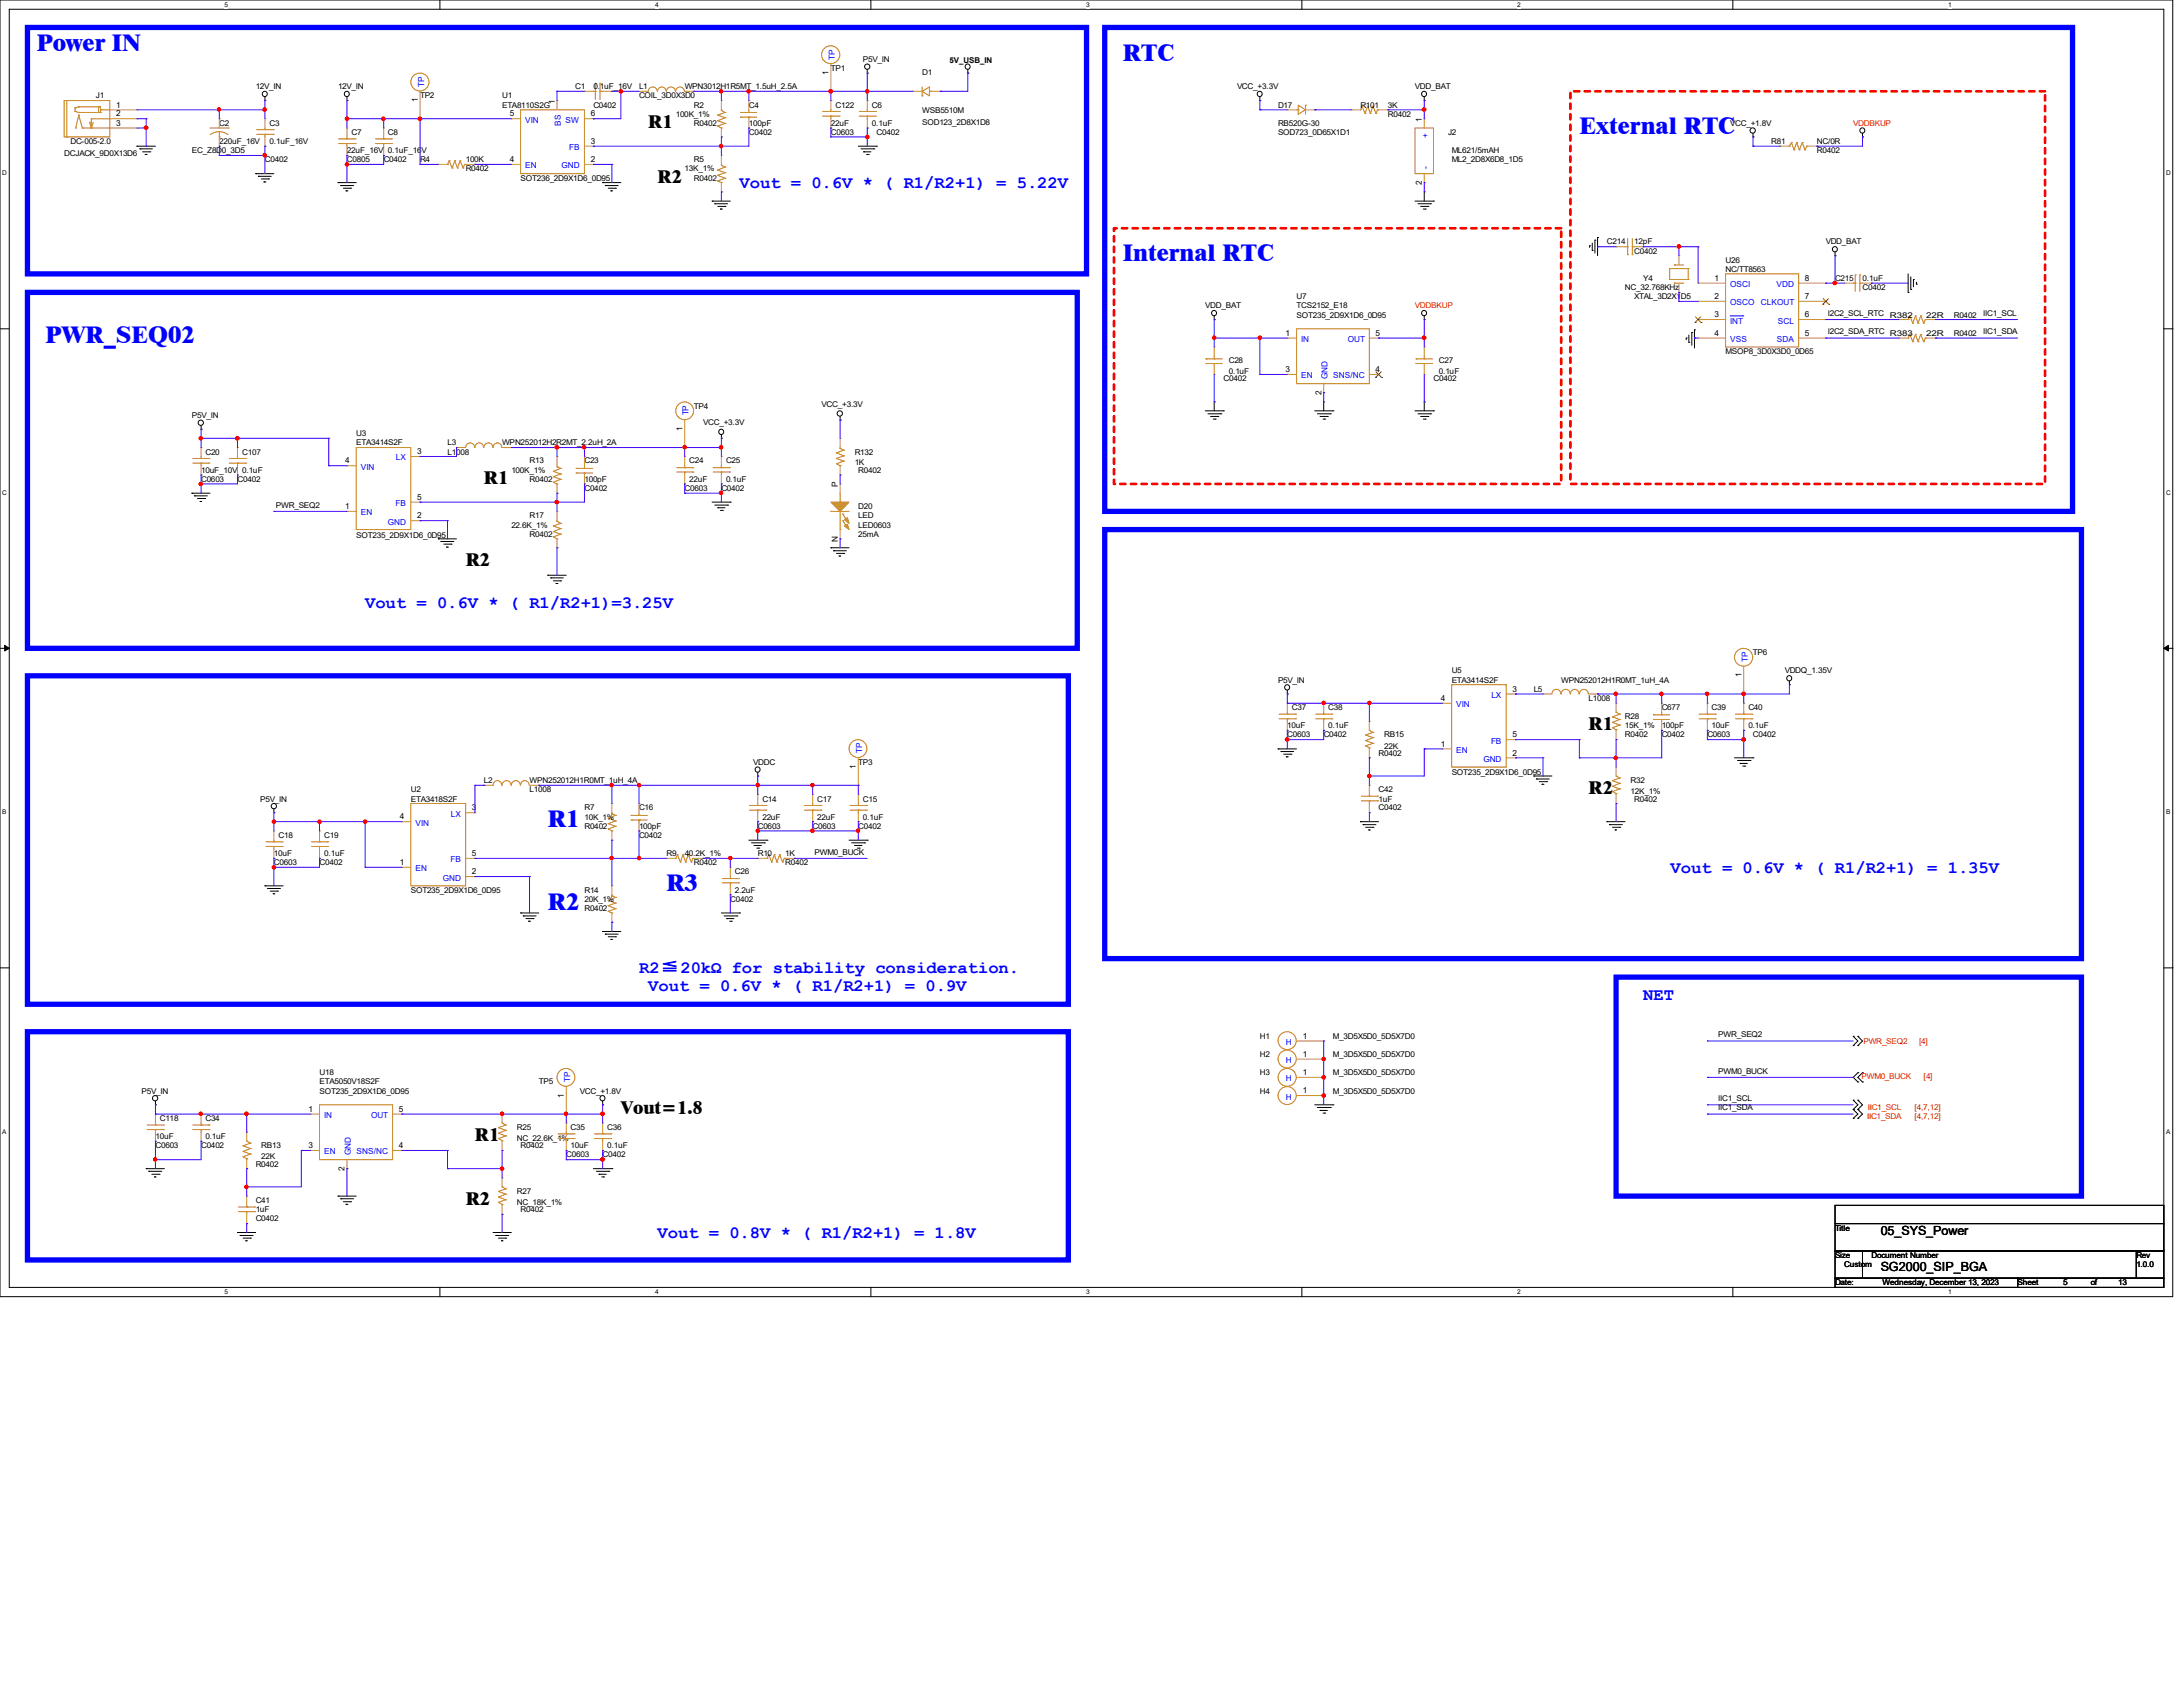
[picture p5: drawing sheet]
<svg xmlns="http://www.w3.org/2000/svg" width="279mm" height="216mm" viewBox="0 0 279 216" stroke-linecap="round" stroke-linejoin="round" font-family="sans-serif">
<defs><g id="words">
<g font-size="3.1" fill="#00f">
<text x="4.7" y="6.6">Power IN</text>
<text x="143.7" y="7.7">RTC</text>
<text x="202.1" y="17.1">External RTC</text>
<text x="143.7" y="33.4">Internal RTC</text>
<text x="5.8" y="43.9">PWR_SEQ02</text>
<text x="70.1" y="105.9">R1</text>
<text x="70.1" y="116.4">R2</text>
<text x="85.3" y="114">R3</text>
</g>
<g font-size="2.4">
<text x="83" y="16.4">R1</text>
<text x="84.2" y="23.4">R2</text>
<text x="61.9" y="61.9">R1</text>
<text x="59.6" y="72.4">R2</text>
<text x="203.3" y="93.5">R1</text>
<text x="203.3" y="101.6">R2</text>
<text x="79.5" y="142.5">Vout=1.8</text>
<text x="60.8" y="146">R1</text>
<text x="59.6" y="154.2">R2</text>
</g>
<g font-size="2.2" fill="#00f">
<text x="94.7" y="24">Vout = 0.6V * ( R1/R2+1) = 5.22V</text>
<text x="46.7" y="77.8">Vout = 0.6V * ( R1/R2+1)=3.25V</text>
<text x="213.8" y="111.7">Vout = 0.6V * ( R1/R2+1) = 1.35V</text>
<text x="81.8" y="124.5">R2≦20kΩ for stability consideration.</text>
<text x="83" y="126.9">Vout = 0.6V * ( R1/R2+1) = 0.9V</text>
<text x="210.3" y="128">NET</text>
<text x="84.2" y="158.4">Vout = 0.8V * ( R1/R2+1) = 1.8V</text>
</g>
<g font-size="1.6">
<text x="240.7" y="158">05_SYS_Power</text>
<text x="240.7" y="162.7">SG2000_SIP_BGA</text>
</g>
<g font-size="1.1" fill="#00c">
<text x="54.3" y="11.1" transform="rotate(-90 54.3 11.1)">TP</text>
<text x="106.8" y="7.6" transform="rotate(-90 106.8 7.6)">TP</text>
<text x="67.2" y="15.7">VIN</text>
<text x="71.8" y="16.1" transform="rotate(-90 71.8 16.1)">BS</text>
<text x="72.4" y="15.7">SW</text>
<text x="182.8" y="17.6" transform="rotate(-90 182.8 17.6)">+</text>
<text x="67.2" y="21.5">EN</text>
<text x="71.9" y="21.5">GND</text>
<text x="72.9" y="19.2">FB</text>
<text x="182.8" y="21.6" transform="rotate(-90 182.8 21.6)">-</text>
<text x="221.4" y="36.7">OSCI</text>
<text x="221.4" y="39.1">OSCO</text>
<text x="221.4" y="41.4">INT</text>
<text x="225.4" y="39.1">CLKOUT</text>
<text x="227.4" y="36.7">VDD</text>
<text x="227.5" y="41.4">SCL</text>
<text x="166.5" y="43.8">IN</text>
<text x="172.5" y="43.8">OUT</text>
<text x="221.4" y="43.8">VSS</text>
<text x="227.4" y="43.8">SDA</text>
<text x="88.1" y="53.2" transform="rotate(-90 88.1 53.2)">TP</text>
<text x="166.5" y="48.4">EN</text>
<text x="169.9" y="48.5" transform="rotate(-90 169.9 48.5)">GND</text>
<text x="170.6" y="48.4">SNS/NC</text>
<text x="50.7" y="58.9">LX</text>
<text x="46.2" y="66">EN</text>
<text x="46.2" y="60.1">VIN</text>
<text x="50.6" y="64.8">FB</text>
<text x="49.7" y="67.1">GND</text>
<text x="190.9" y="89.3">LX</text>
<text x="223.7" y="84.7" transform="rotate(-90 223.7 84.7)">TP</text>
<text x="186.4" y="90.5">VIN</text>
<text x="190.8" y="95.2">FB</text>
<text x="110.4" y="96.4" transform="rotate(-90 110.4 96.4)">TP</text>
<text x="186.4" y="96.4">EN</text>
<text x="189.9" y="97.5">GND</text>
<text x="53.2" y="105.7">VIN</text>
<text x="57.7" y="104.5">LX</text>
<text x="53.2" y="111.5">EN</text>
<text x="56.7" y="112.7">GND</text>
<text x="57.7" y="110.4">FB</text>
<text x="164.6" y="133.7">H</text>
<text x="164.6" y="136.1">H</text>
<text x="41.5" y="143.1">IN</text>
<text x="47.5" y="143.1">OUT</text>
<text x="73" y="138.5" transform="rotate(-90 73 138.5)">TP</text>
<text x="164.6" y="138.4">H</text>
<text x="164.6" y="140.7">H</text>
<text x="41.5" y="147.7">EN</text>
<text x="44.9" y="147.8" transform="rotate(-90 44.9 147.8)">GND</text>
<text x="45.6" y="147.7">SNS/NC</text>
</g>
<g font-size="1.1">
<text x="106" y="9.6" transform="rotate(-90 106 9.6)">1</text>
<text x="14.9" y="13.8">1</text>
<text x="14.9" y="14.9">2</text>
<text x="14.9" y="16.1">3</text>
<text x="53.5" y="13.1" transform="rotate(-90 53.5 13.1)">1</text>
<text x="65.2" y="14.9">5</text>
<text x="71" y="13.3" transform="rotate(-90 71 13.3)">1</text>
<text x="75.6" y="14.9">6</text>
<text x="182" y="15.6" transform="rotate(-90 182 15.6)">1</text>
<text x="65.2" y="20.7">4</text>
<text x="75.6" y="20.7">2</text>
<text x="75.6" y="18.4">3</text>
<text x="182" y="23.6" transform="rotate(-90 182 23.6)">2</text>
<text x="219.5" y="35.9">1</text>
<text x="231" y="35.9">8</text>
<text x="219.5" y="38.3">2</text>
<text x="219.5" y="40.6">3</text>
<text x="231" y="40.6">6</text>
<text x="231" y="38.3">7</text>
<text x="164.5" y="43">1</text>
<text x="164.5" y="47.6">3</text>
<text x="176.1" y="47.6">4</text>
<text x="176.1" y="43">5</text>
<text x="219.5" y="43">4</text>
<text x="231" y="43">5</text>
<text x="169.1" y="50.5" transform="rotate(-90 169.1 50.5)">2</text>
<text x="44.2" y="59.3">4</text>
<text x="53.4" y="58.1">3</text>
<text x="87.3" y="55.2" transform="rotate(-90 87.3 55.2)">1</text>
<text x="44.2" y="65.2">1</text>
<text x="53.4" y="64">5</text>
<text x="107.2" y="62.3" transform="rotate(-90 107.2 62.3)">P</text>
<text x="53.4" y="66.3">2</text>
<text x="107.2" y="69.3" transform="rotate(-90 107.2 69.3)">N</text>
<text x="184.4" y="89.7">4</text>
<text x="193.6" y="88.5">3</text>
<text x="222.9" y="86.7" transform="rotate(-90 222.9 86.7)">1</text>
<text x="184.4" y="95.5">1</text>
<text x="193.6" y="94.4">5</text>
<text x="109.6" y="98.4" transform="rotate(-90 109.6 98.4)">1</text>
<text x="193.6" y="96.7">2</text>
<text x="51.2" y="104.9">4</text>
<text x="60.4" y="103.7">3</text>
<text x="51.2" y="110.7">1</text>
<text x="60.4" y="111.9">2</text>
<text x="60.4" y="109.6">5</text>
<text x="166.7" y="132.9">1</text>
<text x="166.7" y="135.3">1</text>
<text x="166.7" y="137.6">1</text>
<text x="39.5" y="142.3">1</text>
<text x="51.1" y="142.3">5</text>
<text x="72.2" y="140.5" transform="rotate(-90 72.2 140.5)">1</text>
<text x="166.7" y="139.9">1</text>
<text x="39.5" y="146.9">3</text>
<text x="44.1" y="149.8" transform="rotate(-90 44.1 149.8)">2</text>
<text x="51.1" y="146.9">4</text>
</g>
<g font-size="1">
<text x="32.7" y="11.4">12V_IN</text>
<text x="43.3" y="11.4">12V_IN</text>
<text x="73.6" y="11.4">C1</text>
<text x="75.9" y="11.4">0.1uF_16V</text>
<text x="81.8" y="11.4">L1</text>
<text x="87.6" y="11.4">WPN3012H1R5MT_1.5uH_2.5A</text>
<text x="106.3" y="9.1">TP1</text>
<text x="110.4" y="7.9">P5V_IN</text>
<text x="118" y="9.7">D1</text>
<text x="121.5" y="8">5V_USB_IN</text>
<text x="158.3" y="11.4">VCC_+3.3V</text>
<text x="181.1" y="11.4">VDD_BAT</text>
<text x="12.3" y="12.6">J1</text>
<text x="28.1" y="16.1">C2</text>
<text x="34.5" y="16.1">C3</text>
<text x="45" y="17.3">C7</text>
<text x="49.7" y="17.3">C8</text>
<text x="53.8" y="12.6">TP2</text>
<text x="64.3" y="12.6">U1</text>
<text x="64.3" y="13.8">ETA8110S2G</text>
<text x="75.9" y="13.9">C0402</text>
<text x="81.8" y="12.6">COIL_3D0X3D0</text>
<text x="86.5" y="14.9">100K_1%</text>
<text x="88.8" y="13.8">R2</text>
<text x="88.8" y="16.1">R0402</text>
<text x="95.8" y="13.8">C4</text>
<text x="95.8" y="16.1">100pF</text>
<text x="95.8" y="17.3">C0402</text>
<text x="106.3" y="16.1">22uF</text>
<text x="106.3" y="17.3">C0603</text>
<text x="106.9" y="13.8">C122</text>
<text x="111.6" y="13.8">C6</text>
<text x="111.6" y="16.1">0.1uF</text>
<text x="112.2" y="17.3">C0402</text>
<text x="118" y="14.5">WSB5510M</text>
<text x="118" y="16">SOD123_2D8X1D8</text>
<text x="163.6" y="13.8">D17</text>
<text x="163.6" y="16.1">RB520G-30</text>
<text x="163.6" y="17.3">SOD723_0D65X1D1</text>
<text x="174.1" y="13.8">R101</text>
<text x="177.6" y="13.8">3K</text>
<text x="177.6" y="14.9">R0402</text>
<text x="185.3" y="17.3">J2</text>
<text x="221.4" y="16.1">VCC_+1.8V</text>
<text x="8.2" y="19.9">DCJACK_9D0X13D6</text>
<text x="9" y="18.4">DC-005-2.0</text>
<text x="24.6" y="19.6">EC_Z8D0_3D5</text>
<text x="28.1" y="18.4">220uF_16V</text>
<text x="33.9" y="20.8">C0402</text>
<text x="34.5" y="18.4">0.1uF_16V</text>
<text x="44.4" y="19.6">22uF_16V 0.1uF_16V</text>
<text x="44.4" y="20.8">C0805</text>
<text x="49.1" y="20.8">C0402</text>
<text x="53.8" y="20.8">R4</text>
<text x="59.6" y="21.9">R0402</text>
<text x="59.6" y="20.8">100K</text>
<text x="66.6" y="23.1">SOT236_2D9X1D6_0D95</text>
<text x="87.6" y="21.9">13K_1%</text>
<text x="88.8" y="20.8">R5</text>
<text x="88.8" y="23.1">R0402</text>
<text x="185.8" y="19.6">ML621/5mAH</text>
<text x="185.8" y="20.8">ML2_2D8X6D8_1D5</text>
<text x="226.7" y="18.4">R81</text>
<text x="232.5" y="19.6">R0402</text>
<text x="232.5" y="18.4">NC/0R</text>
<text x="205.7" y="31.3">C214</text>
<text x="209.2" y="31.3">12pF</text>
<text x="209.2" y="32.5">C0402</text>
<text x="210.3" y="35.9">Y4</text>
<text x="220.9" y="33.6">U26</text>
<text x="220.9" y="34.8">NC/TT8563</text>
<text x="233.7" y="31.3">VDD_BAT</text>
<text x="234.9" y="35.9">C215</text>
<text x="238.4" y="35.9">0.1uF</text>
<text x="154.3" y="39.5">VDD_BAT</text>
<text x="165.9" y="38.3">U7</text>
<text x="165.9" y="39.5">TCS2152_E18</text>
<text x="165.9" y="40.6">SOT235_2D9X1D6_0D95</text>
<text x="208" y="37.1">NC_32.768KHz</text>
<text x="209.2" y="38.3">XTAL_3D2X1D5</text>
<text x="233.9" y="40.4">I2C2_SCL_RTC</text>
<text x="238.4" y="37.1">C0402</text>
<text x="241.9" y="40.6">R382</text>
<text x="246.5" y="40.6">22R</text>
<text x="250.1" y="40.6">R0402</text>
<text x="253.8" y="40.4">IIC1_SCL</text>
<text x="157.3" y="46.5">C28</text>
<text x="157.3" y="47.9">0.1uF</text>
<text x="184.1" y="46.5">C27</text>
<text x="184.1" y="47.9">0.1uF</text>
<text x="220.9" y="45.3">MSOP8_3D0X3D0_0D65</text>
<text x="233.9" y="42.8">I2C2_SDA_RTC R383</text>
<text x="246.5" y="43">22R</text>
<text x="250.1" y="43">R0402</text>
<text x="253.8" y="42.8">IIC1_SDA</text>
<text x="24.6" y="53.5">P5V_IN</text>
<text x="88.8" y="52.3">TP4</text>
<text x="105.2" y="52.1">VCC_+3.3V</text>
<text x="156.6" y="48.8">C0402</text>
<text x="183.5" y="48.8">C0402</text>
<text x="26.3" y="58.2">C20</text>
<text x="31" y="58.2">C107</text>
<text x="45.6" y="55.8">U3</text>
<text x="45.6" y="57">ETA3414S2F</text>
<text x="57.3" y="57">L3</text>
<text x="57.3" y="58.2">L1008</text>
<text x="64.3" y="57">WPN252012H2R2MT_2.2uH_2A</text>
<text x="67.8" y="59.3">R13</text>
<text x="74.8" y="59.3">C23</text>
<text x="88.2" y="59.3">C24</text>
<text x="90" y="54.4">VCC_+3.3V</text>
<text x="92.9" y="59.3">C25</text>
<text x="109.4" y="58.2">R132</text>
<text x="109.4" y="59.6">1K</text>
<text x="25.7" y="60.5">10uF_10V 0.1uF</text>
<text x="25.7" y="61.7">C0603</text>
<text x="30.4" y="61.7">C0402</text>
<text x="35.3" y="65">PWR_SEQ2</text>
<text x="65.4" y="60.5">100K_1%</text>
<text x="67.8" y="61.7">R0402</text>
<text x="74.8" y="61.7">100pF</text>
<text x="74.8" y="62.8">C0402</text>
<text x="87.6" y="62.8">C0603</text>
<text x="88.2" y="61.7">22uF</text>
<text x="92.3" y="62.8">C0402</text>
<text x="92.9" y="61.7">0.1uF</text>
<text x="109.9" y="65.2">D20</text>
<text x="109.9" y="60.5">R0402</text>
<text x="45.6" y="68.8">SOT235_2D9X1D6_0D95</text>
<text x="65.4" y="67.5">22.6K_1%</text>
<text x="67.8" y="66.3">R17</text>
<text x="67.8" y="68.7">R0402</text>
<text x="109.9" y="66.3">LED</text>
<text x="109.9" y="67.5">LED0603</text>
<text x="109.9" y="68.7">25mA</text>
<text x="224.4" y="83.9">TP6</text>
<text x="163.6" y="87.4">P5V_IN</text>
<text x="185.8" y="86.2">U5</text>
<text x="185.8" y="87.4">ETA3414S2F</text>
<text x="196.3" y="88.5">L5</text>
<text x="199.8" y="87.4">WPN252012H1R0MT_1uH_4A</text>
<text x="203.3" y="89.7">L1008</text>
<text x="228.4" y="86.2">VDDQ_1.35V</text>
<text x="164.8" y="93.2">10uF</text>
<text x="164.8" y="94.4">C0603</text>
<text x="165.4" y="90.9">C37</text>
<text x="169.4" y="94.4">C0402</text>
<text x="170" y="90.9">C38</text>
<text x="170" y="93.2">0.1uF</text>
<text x="177.2" y="94.4">RB15</text>
<text x="177.2" y="95.8">22K</text>
<text x="208" y="92">R28</text>
<text x="208" y="93.2">15K_1%</text>
<text x="208" y="94.4">R0402</text>
<text x="212.7" y="90.9">C677</text>
<text x="212.7" y="93.2">100pF</text>
<text x="212.7" y="94.4">C0402</text>
<text x="218.5" y="94.4">C0603</text>
<text x="219.1" y="90.9">C39</text>
<text x="219.1" y="93.2">10uF</text>
<text x="223.8" y="90.9">C40</text>
<text x="223.8" y="93.2">0.1uF</text>
<text x="224.4" y="94.4">C0402</text>
<text x="52.6" y="101.4">U2</text>
<text x="61.9" y="100.2">L2</text>
<text x="67.8" y="101.4">L1008</text>
<text x="67.8" y="100.2">WPN252012H1R0MT_1uH_4A</text>
<text x="96.4" y="97.9">VDDC</text>
<text x="109.9" y="97.9">TP3</text>
<text x="176.4" y="101.4">C42</text>
<text x="176.4" y="96.7">R0402</text>
<text x="185.8" y="99.2">SOT235_2D9X1D6_0D95</text>
<text x="208.7" y="100.2">R32</text>
<text x="208.7" y="101.6">12K_1%</text>
<text x="33.3" y="102.6">P5V_IN</text>
<text x="35.6" y="107.2">C18</text>
<text x="41.5" y="107.2">C19</text>
<text x="52.6" y="102.6">ETA3418S2F</text>
<text x="74.8" y="103.7">R7</text>
<text x="74.8" y="104.9">10K_1%</text>
<text x="74.8" y="106">R0402</text>
<text x="81.8" y="103.7">C16</text>
<text x="81.8" y="106">100pF</text>
<text x="81.8" y="107.2">C0402</text>
<text x="97" y="106">C0603</text>
<text x="97.6" y="102.6">C14</text>
<text x="97.6" y="104.9">22uF</text>
<text x="104" y="106">C0603</text>
<text x="104.6" y="102.6">C17</text>
<text x="104.6" y="104.9">22uF</text>
<text x="109.9" y="106">C0402</text>
<text x="110.4" y="102.6">C15</text>
<text x="110.4" y="104.9">0.1uF</text>
<text x="176.4" y="102.6">1uF</text>
<text x="176.4" y="103.7">C0402</text>
<text x="209.2" y="102.6">R0402</text>
<text x="35.1" y="109.6">10uF</text>
<text x="35.1" y="110.7">C0603</text>
<text x="40.9" y="110.7">C0402</text>
<text x="41.5" y="109.6">0.1uF</text>
<text x="85.3" y="109.6">R9</text>
<text x="87.6" y="109.6">40.2K_1%</text>
<text x="88.8" y="110.7">R0402</text>
<text x="94.1" y="111.9">C26</text>
<text x="97" y="109.6">R10</text>
<text x="100.5" y="109.6">1K</text>
<text x="100.5" y="110.7">R0402</text>
<text x="104.3" y="109.4">PWM0_BUCK</text>
<text x="52.6" y="114.3">SOT235_2D9X1D6_0D95</text>
<text x="74.8" y="114.3">R14</text>
<text x="74.8" y="115.4">20K_1%</text>
<text x="74.8" y="116.6">R0402</text>
<text x="93.5" y="115.4">C0402</text>
<text x="94.1" y="114.3">2.2uF</text>
<text x="40.9" y="137.6">U18</text>
<text x="161.2" y="132.9">H1</text>
<text x="161.2" y="135.3">H2</text>
<text x="161.2" y="137.6">H3</text>
<text x="170.6" y="132.9">M_3D5X5D0_5D5X7D0</text>
<text x="170.6" y="135.3">M_3D5X5D0_5D5X7D0</text>
<text x="170.6" y="137.6">M_3D5X5D0_5D5X7D0</text>
<text x="219.9" y="132.8">PWR_SEQ2</text>
<text x="219.9" y="137.4">PWM0_BUCK</text>
<text x="18.1" y="140">P5V_IN</text>
<text x="20.4" y="143.5">C118</text>
<text x="26.3" y="143.5">C34</text>
<text x="40.9" y="138.8">ETA5050V18S2F</text>
<text x="40.9" y="140">SOT235_2D9X1D6_0D95</text>
<text x="69" y="138.8">TP5</text>
<text x="74.2" y="140">VCC_+1.8V</text>
<text x="161.2" y="140">H4</text>
<text x="170.6" y="140">M_3D5X5D0_5D5X7D0</text>
<text x="219.9" y="140.9">IIC1_SCL</text>
<text x="219.9" y="142.1">IIC1_SDA</text>
<text x="19.9" y="145.8">10uF</text>
<text x="19.9" y="146.9">C0603</text>
<text x="25.7" y="146.9">C0402</text>
<text x="26.3" y="145.8">0.1uF</text>
<text x="32.7" y="149.3">R0402</text>
<text x="33.4" y="146.9">RB13</text>
<text x="33.4" y="148.4">22K</text>
<text x="66.2" y="144.6">R25</text>
<text x="66.2" y="146">NC_22.6K_1%</text>
<text x="66.6" y="146.9">R0402</text>
<text x="72.5" y="148.1">C0603</text>
<text x="73" y="144.6">C35</text>
<text x="73" y="146.9">10uF</text>
<text x="77.1" y="148.1">C0402</text>
<text x="77.7" y="144.6">C36</text>
<text x="77.7" y="146.9">0.1uF</text>
<text x="32.7" y="154">C41</text>
<text x="32.7" y="155.2">1uF</text>
<text x="66.2" y="152.8">R27</text>
<text x="66.2" y="154.2">NC_18K_1%</text>
<text x="66.6" y="155.2">R0402</text>
<text x="32.7" y="156.3">C0402</text>
<text x="234.9" y="157.5">Title</text>
<text x="234.9" y="161">Size</text>
<text x="239.5" y="161">Document Number</text>
<text x="273.4" y="161">Rev</text>
<text x="234.9" y="164.5">Date:</text>
<text x="236" y="162.1">Custom</text>
<text x="241" y="164.5">Wednesday, December 13, 2023</text>
<text x="258.2" y="164.5">Sheet</text>
<text x="264.1" y="164.5">5</text>
<text x="267.6" y="164.5">of</text>
<text x="271.1" y="164.5">13</text>
<text x="273.4" y="162.1">1.0.0</text>
</g>
<g font-size="1" fill="#f00">
<text x="237.2" y="16.1">VDDBKUP</text>
<text x="181.1" y="39.5">VDDBKUP</text>
<text x="238.5" y="133.6">PWR_SEQ2</text>
<text x="245.6" y="133.6">[4]</text>
<text x="238.2" y="138.1">PWM0_BUCK</text>
<text x="239" y="143.2">IIC1_SDA</text>
<text x="239.1" y="142">IIC1_SCL</text>
<text x="245" y="143.2">[4,7,12]</text>
<text x="245" y="142">[4,7,12]</text>
<text x="246.2" y="138.1">[4]</text>
</g>
<g font-size=".8">
<text x="28.7" y=".9">5</text>
<text x="83.9" y=".9">4</text>
<text x="139" y=".9">3</text>
<text x="194.2" y=".9">2</text>
<text x="249.3" y=".9">1</text>
<text x=".3" y="22.4">D</text>
<text x="277.2" y="22.4">D</text>
<text x=".3" y="63.3">C</text>
<text x="277.2" y="63.3">C</text>
<text x=".3" y="104.2">B</text>
<text x="277.2" y="104.2">B</text>
<text x=".3" y="145.1">A</text>
<text x="277.2" y="145.1">A</text>
<text x="28.7" y="165.7">5</text>
<text x="83.9" y="165.7">4</text>
<text x="139" y="165.7">3</text>
<text x="194.2" y="165.7">2</text>
<text x="249.3" y="165.7">1</text>
</g>
</g></defs>
<path d="M0 0h278.1v165.9h-278.1zM1.2 1.2h275.7v163.6h-275.7z" fill="none" stroke="#000" stroke-width=".13"/>
<g fill="#fff">
<path d="M28.7 .1h.5v1h-.5z"/>
<path d="M28.7 164.9h.5v.9h-.5z"/>
</g>
<path d="M56.3 0v1.2M56.3 164.8v1.1" fill="none" stroke="#000" stroke-width=".13"/>
<g fill="#fff">
<path d="M83.9 .1h.4v1h-.4z"/>
<path d="M83.9 164.9h.4v.9h-.4z"/>
</g>
<path d="M111.5 0v1.2M111.5 164.8v1.1" fill="none" stroke="#000" stroke-width=".13"/>
<g fill="#fff">
<path d="M139 .1h.5v1h-.5z"/>
<path d="M139 164.9h.5v.9h-.5z"/>
</g>
<path d="M166.6 0v1.2M166.6 164.8v1.1" fill="none" stroke="#000" stroke-width=".13"/>
<g fill="#fff">
<path d="M194.2 .1h.4v1h-.4z"/>
<path d="M194.2 164.9h.4v.9h-.4z"/>
</g>
<path d="M221.8 0v1.2M221.8 164.8v1.1" fill="none" stroke="#000" stroke-width=".13"/>
<g fill="#fff">
<path d="M249.3 .1h.5v1h-.5z"/>
<path d="M249.3 164.9h.5v.9h-.5z"/>
<path d="M.3 21.6h.6v1h-.6z"/>
<path d="M277.2 21.6h.6v1h-.6z"/>
<path d="M.3 62.5h.6v1h-.6z"/>
<path d="M277.2 62.5h.6v1h-.6z"/>
</g>
<path d="M0 42.1h1.2M276.9 42.1h1.2" fill="none" stroke="#000" stroke-width=".13"/>
<g fill="#fff">
<path d="M.3 103.4h.5v1h-.5z"/>
<path d="M277.2 103.4h.6v1h-.6z"/>
</g>
<path d="M0 83h1.2M276.9 83h1.2" fill="none" stroke="#000" stroke-width=".13"/>
<path d="M.6 82.6l.6 .4-.6 .3zM276.9 83l.6-.4v.7z" fill="#000" stroke="#000" stroke-width=".13"/>
<g fill="#fff">
<path d="M.3 144.3h.5v.9h-.5z"/>
<path d="M277.2 144.3h.6v.9h-.6z"/>
</g>
<g fill="none" stroke="#000" stroke-width=".13">
<path d="M17.5 18.7h.1M17.5 18.7h2.4M17.9 19h.1M17.9 19h1.6M18.2 19.4h1M18.6 19.8h.1M18.6 19.8h.2M19.2 19.4h.1M33.9 12.9h.1M33.9 12.4v.5M44.4 12.9h.1M44.4 12.4v.5"/>
<path d="M109.9 18.7h2.3M110.2 19h1.6M110.5 19.4h.1M110.5 19.4h1M110.9 19.8h.2M111 9.4h.1M111 8.9v.5M111.1 19.8h.1M111.8 19h.1M112.2 18.7h.1M123.9 9.4h.1M123.9 8.9v.5"/>
<path d="M161.2 12.9h.1M161.2 12.4v.5M182.3 12.9h.1M182.3 12.4v.5M224.4 17.5h.1M224.4 17.1v.4M238.4 17.5h.1M238.4 17.1v.4M32.7 22.2h.1M32.7 22.2h2.4M33.1 22.6h.1M33.1 22.6h1.6"/>
<path d="M33.4 22.9h1M33.8 23.3h.1M33.8 23.3h.2M34.4 22.9h.1M43.3 23.4h.1M43.3 23.4h2.3M43.6 23.7h.1M43.6 23.7h1.7M43.9 24.1h1M44.3 24.4h.1M44.3 24.4h.2M44.9 24.1h.1"/>
<path d="M77.1 23.4h.1M77.1 23.4h2.4M77.5 23.7h.1M77.5 23.7h1.6M77.9 24.1h.9M78.2 24.4h.1M78.2 24.4h.2M78.8 24.1h.1M91.1 25.7h.1M91.1 25.7h2.4M91.5 26.1h.1M91.5 26.1h1.6"/>
<path d="M91.9 26.4h.9M92.2 26.8h.1M92.2 26.8h.3M92.8 26.4h.1M181.1 25.7h2.4M181.5 26.1h1.6M181.8 26.4h1M182.2 26.8h.2M182.3 24.6h.1M182.3 24.6v1.1M182.4 26.8h.1M182.8 26.4h.1"/>
<path d="M183.1 26.1h.1M183.5 25.7h.1M203.5 31.5h.1M203.5 31.5v.2M203.8 32h.1M203.8 31.1v.9M204.1 30.7h.1M204.1 30.7v1.7M204.5 30.4h.1M204.5 30.4v2.3M234.9 32.7h.1M234.9 32.3v.4"/>
<path d="M244.2 37.4h.1M244.2 35.1v2.3M244.6 37h.1M244.6 35.4v1.6M244.9 35.8h.1M244.9 35.8v.9M245.3 36.4h.1M245.3 36.1v.3M25.7 54.9h.1M25.7 54.5v.4M92.3 56.1h.1M92.3 55.6v.5"/>
<path d="M107.5 53.8h.1M107.5 53.3v.5M154.3 52.6h2.3M154.6 53h1.7M154.9 53.3h1M155.3 53.6h.2M155.4 40.9h.1M155.4 51.4h.1M155.4 40.4v.5M155.4 51.4v1.2M155.5 53.6h.1M155.9 53.3h.1"/>
<path d="M156.3 53h.1M156.6 52.6h.1M168.3 52.6h2.3M168.6 53h1.7M169 53.3h.9M169.3 53.6h.2M169.4 51.4h.1M169.4 51.4v1.2M169.5 53.6h.1M169.9 53.3h.1M170.3 53h.1M170.6 52.6h.1"/>
<path d="M181.1 52.6h2.4M181.5 53h1.6M181.8 53.3h1M182.2 53.6h.2M182.3 40.9h.1M182.3 51.4h.1M182.3 40.4v.5M182.3 51.4v1.2M182.4 53.6h.1M182.8 53.3h.1M183.1 53h.1M183.5 52.6h.1"/>
<path d="M215.8 43.3h.1M215.8 43.3v.2M216.2 43.8h.1M216.2 42.9v.9M216.5 42.5h.1M216.5 42.5v1.7M216.9 42.2h.1M216.9 42.2v2.3M24.6 63.1h.1M24.6 63.1h2.3M24.9 63.5h.1M24.9 63.5h1.6"/>
<path d="M25.3 63.8h.9M25.6 64.2h.1M25.6 64.2h.2M26.2 63.8h.1M56.1 69h.1M56.1 69h2.3M56.4 69.3h.1M56.4 69.3h1.7M56.8 69.6h.9M57.1 70h.1M57.1 70h.3M57.7 69.6h.1"/>
<path d="M70.1 73.6h.1M70.1 73.6h2.4M70.5 74h.1M70.5 74h1.6M70.8 74.3h1M71.2 74.7h.1M71.2 74.7h.2M71.8 74.3h.1M91.1 64.3h2.4M91.5 64.6h1.6M91.9 65h.1M91.9 65h.9"/>
<path d="M92.2 65.3h.3M92.5 65.3h.1M93.1 64.6h.1M93.5 64.3h.1M106.3 70.1h.1M106.3 70.1h2.4M106.7 70.5h.1M106.7 70.5h1.6M107.1 70.8h.9M107.4 71.2h.1M107.4 71.2h.2M108 70.8h.1"/>
<path d="M97 99.3h.1M97 98.8v.5M163.6 95.8h.1M163.6 95.8h2.3M164 96.2h.1M164 96.2h1.6M164.3 96.5h.9M164.6 96.9h.1M164.6 96.9h.3M164.8 88.8h.1M164.8 88.3v.5M165.2 96.5h.1"/>
<path d="M196.3 99.3h.1M196.3 99.3h2.3M196.6 99.7h.1M196.6 99.7h1.7M222 97h2.4M222.4 97.3h1.6M222.7 97.7h.1M222.7 97.7h.9M223.1 98h.2M223.3 98h.1M224 97.3h.1M224.4 97h.1"/>
<path d="M229 87.6h.1M229 87.2v.4M33.9 113.4h.1M33.9 113.4h2.3M34.2 113.7h.1M34.2 113.7h1.7M34.6 114h.9M35 114.4h.1M35 114.4h.2M35.1 104h.1M35.1 103.5v.5M35.5 114h.1"/>
<path d="M66.6 116.8h.1M66.6 116.8h2.4M67 117.2h.1M67 117.2h1.6M67.3 117.6h.9M67.6 117.9h.1M67.6 117.9h.3M68.2 117.6h.1M77.1 119.2h.1M77.1 119.2h2.4M77.5 119.5h.1M77.5 119.5h1.6"/>
<path d="M77.9 119.9h.9M78.8 119.9h.1M92.3 116.8h2.4M92.7 117.2h1.6M93 117.6h.1M93 117.6h.9M93.4 117.9h.2M93.6 117.9h.1M94.3 117.2h.1M94.7 116.8h.1M95.8 107.5h2.4M96.2 107.9h1.6"/>
<path d="M96.5 108.2h.1M96.5 108.2h1M96.9 108.5h.2M97.1 108.5h.1M97.8 107.9h.1M98.2 107.5h.1M108.7 107.5h2.3M109 107.9h1.7M109.4 108.2h.1M109.4 108.2h.9M109.7 108.5h.3M110 108.5h.1"/>
<path d="M110.7 107.9h.1M111 107.5h.1M174.1 105.2h.1M174.1 105.2h2.3M174.5 105.5h.1M174.5 105.5h1.6M174.8 105.9h.9M175.2 106.2h.1M175.2 106.2h.2M175.7 105.9h.1M197 100h1M197.4 100.4h.1"/>
<path d="M197.4 100.4h.2M198 100h.1M205.7 105.2h.1M205.7 105.2h2.3M206 105.5h.1M206 105.5h1.6M206.4 105.9h.9M206.7 106.2h.1M206.7 106.2h.2M207.3 105.9h.1M0 123.9h1.2M78.2 120.2h.1"/>
<path d="M78.2 120.2h.2M237.2 132.6h.1M237.2 133.8h.1M237.2 132.6l.6 .6-.6 .6M237.8 132.6h.1M237.8 133.8h.1M237.8 138.5h.1M237.8 137.3h.1M237.8 132.6l.6 .6-.6 .6M237.8 137.3l-.6 .6 .6 .6M238.4 137.3h.1M238.4 138.5h.1"/>
<path d="M238.4 137.3l-.6 .6 .6 .6M276.9 123.9h1.2M18.7 149.6h.1M18.7 149.6h2.3M19 149.9h.1M19 149.9h1.7M19.4 150.3h1M19.8 150.6h.1M19.8 150.6h.2M19.9 141.4h.1M19.9 140.9v.5M20.4 150.3h.1"/>
<path d="M30.4 157.7h.1M30.4 157.7h2.3M30.7 158.1h.1M30.7 158.1h1.7M31.1 158.5h.9M31.5 158.8h.1M31.5 158.8h.2M32 158.5h.1M43.3 153.1h.1M43.3 153.1h2.3M43.6 153.4h.1M43.6 153.4h1.7"/>
<path d="M43.9 153.8h1M44.3 154.1h.1M44.3 154.1h.2M44.9 153.8h.1M63.1 157.7h.1M63.1 157.7h2.3M63.5 158.1h.1M63.5 158.1h1.6M63.8 158.5h.9M64.2 158.8h.1M64.2 158.8h.2M64.7 158.5h.1"/>
<path d="M75.9 149.6h2.4M76.3 149.9h1.6M76.7 150.3h.1M76.7 150.3h.9M77 150.6h.3M77.1 141.4h.1M77.1 140.9v.5M77.3 150.6h.1M77.9 149.9h.1M78.3 149.6h.1M168.3 141.4h2.3M168.6 141.7h1.7"/>
<path d="M169 142.1h.1M169 142.1h.9M169.3 142.5h.2M169.5 142.5h.1M170.3 141.7h.1M170.6 141.4h.1M234.9 154.3h42v2.3h-42zM234.9 156.6h42v3.5h-42zM237.2 140.8h.1M237.2 142h.1M237.2 143.1h.1M237.2 140.8l.6 .6-.6 .6"/>
<path d="M237.2 142l.6 .6-.6 .5M237.8 140.8h.1M237.8 142h.1M237.8 143.1h.1M237.8 140.8l.6 .6-.6 .6M237.8 142l.6 .6-.6 .5M234.9 160.1h3.5v3.5h-3.5zM234.9 163.6h23.3v1.2h-23.3zM238.4 160.1h35v3.5h-35zM258.2 163.6h18.7v1.2h-18.7zM273.4 160.1h3.5v3.5h-3.5z"/>
<circle cx="33.9" cy="12" r=".33"/>
<circle cx="44.4" cy="12" r=".33"/>
<circle cx="111" cy="8.5" r=".34"/>
<circle cx="123.8" cy="8.5" r=".33"/>
<circle cx="161.2" cy="12" r=".33"/>
<circle cx="182.3" cy="12" r=".33"/>
<circle cx="224.3" cy="16.7" r=".34"/>
<circle cx="238.3" cy="16.7" r=".33"/>
<circle cx="234.8" cy="31.9" r=".33"/>
<circle cx="25.7" cy="54.1" r=".34"/>
<circle cx="92.3" cy="55.3" r=".33"/>
<circle cx="107.5" cy="52.9" r=".34"/>
<circle cx="155.4" cy="40.1" r=".33"/>
<circle cx="182.3" cy="40.1" r=".33"/>
<circle cx="97" cy="98.5" r=".33"/>
<circle cx="164.7" cy="88" r=".33"/>
<circle cx="229" cy="86.8" r=".33"/>
<circle cx="35.1" cy="103.2" r=".34"/>
<circle cx="19.9" cy="140.5" r=".34"/>
<circle cx="77.1" cy="140.5" r=".33"/>
</g>
<path d="M3.5 3.5h135.6v31.6h-135.6zM141.4 3.5h123.9v61.9h-123.9zM3.5 37.4h134.4v45.6h-134.4zM141.4 67.8h125v54.9h-125zM3.5 86.5h133.2v42h-133.2zM3.5 132h133.2v29.2h-133.2zM206.8 125.1h59.6v28h-59.6z" fill="none" stroke="#00f" stroke-width=".68"/>
<path d="M201 11.7h60.7v50.2h-60.7zM142.6 29.2h57.2v32.7h-57.2z" fill="none" stroke="#f00" stroke-width=".34" stroke-dasharray=".7"/>
<g fill="none" stroke="#cc8006" stroke-width=".13">
<path d="M8.2 12.9h5.9v4.6h-5.9zM8.6 17.5h.1M8.6 12.9v4.6M9.6 13.8h.1M9.6 14.3h.1M9.6 14.3l.5 .1M9.6 13.8v.5M9.7 16.4h.1M10.1 14.7h.1M10.1 13.7h.1M10.1 14.4h.1M10.1 14.4h2.8"/>
<path d="M10.1 14.7l.4 1.7M10.1 14.7l-.4 1.7M10.1 13.7h2.8v.7M10.1 13.7l-.5 .1M10.5 16.4h.1M10.5 16.4h3.6M11.5 15.7h.1M11.5 15.7l.2 .7M11.7 15.2h.1M11.7 16.4h.1M11.7 15.2h2.4M11.7 15.2v1.2"/>
<path d="M11.9 15.7l-.2 .7M12.6 13.7h.1M12.6 14.4h.1M12.6 13.7v.7M12.9 14.1h.1M12.9 14.4h.1M12.9 14.1h1.2M26.9 16.4h2.3M28.1 17.5h.1M28.1 16.8l.6 .2 .5 .2M28.1 16.8h-.1a1.83 1.83 0 0 0-1.1 .4M28.1 16.8v.7"/>
<path d="M29.2 16.4h.1M32.9 17.2h2.1M32.9 16.6h2.1M33.9 16.6h.1M33.9 17.2h.1M33.9 16.4v.2M33.9 17.2v.3M35 17.2h.1M35 16.6h.1M43.3 18.4h2.2M43.3 17.8h2.2M44.4 17.8h.1"/>
<path d="M44.4 18.4h.1M44.4 17.5v.3M44.4 18.4v.3M45.5 18.4h.1M45.5 17.8h.1M48 18.4h2.1M48 17.8h2.1M49.1 17.8h.1M49.1 18.4h.1M49.1 17.5v.3M49.1 18.4v.3M50.1 18.4h.1"/>
<path d="M50.1 17.8h.1M66.6 14.1h8.2v8.1h-8.2zM75.9 11.7h.3M76.2 11.7h.1M76.2 10.7h.1M76.2 10.7v2M76.8 10.7h.1M76.8 11.7h.1M76.8 11.7h.3M76.8 10.7v2M83 11.7a.57 .57 0 0 1 .5-.6 .57 .57 0 0 1 .6 .6M84.2 11.7a.55 .55 0 0 1 .5-.6 .55 .55 0 0 1 .6 .6"/>
<path d="M85.3 11.7a.57 .57 0 0 1 .6-.6 .57 .57 0 0 1 .5 .6M86.5 11.7a.55 .55 0 0 1 .5-.6 .55 .55 0 0 1 .6 .6M91.9 14.7h.1M91.9 15.5h.1M91.9 16.1h.1M91.9 14.7l.9 .4M91.9 15.5l.9 .3M91.9 16.1l.4 .3M92.3 16.4h.1M92.3 14.1h.1M92.3 14.1l.5 .3M92.8 14.4h.1"/>
<path d="M92.8 15.1h.1M92.8 15.8h.1M92.8 14.4l-.9 .3M92.8 15.1l-.9 .4M92.8 15.8l-.9 .3M94.8 14.4h.1M94.8 15h.1M94.8 14.4h2.1M94.8 15h2.1M95.8 15h.1M95.8 14.4h.1M95.8 14.1v.3"/>
<path d="M95.8 15v.2M105.3 14.9h2.1M105.3 14.3h2.1M106.3 14.3h.1M106.3 14.9h.1M106.3 14.1v.2M106.3 14.9v.3M107.4 14.9h.1M107.4 14.3h.1M110 14.9h2.1M110 14.3h2.1M111 14.3h.1"/>
<path d="M111 14.9h.1M111 14.1v.2M111 14.9v.3M112.1 14.9h.1M112.1 14.3h.1M118 11.7l1-.6v1.2zM118 12.3h.1M118 11.1v1.2M119 11.7h.1M119 11.7h.2M165.9 14.1h.3M166.2 13.5l.9 .6-.9 .5z"/>
<path d="M166.2 14.1h.1M167.1 13.5h.1M167.1 13.5v1.1M174.1 14.1h.1M174.3 13.6h.1M174.3 13.6l.4 .9M174.3 13.6l-.2 .5M174.7 14.5h.1M175 13.6h.1M175 13.6l.4 .9M175 13.6l-.3 .9M175.4 14.5h.1"/>
<path d="M175.7 13.6h.1M175.7 13.6l.4 .9M175.7 13.6l-.3 .9M176.1 14.5h.1M176.3 14.1h.1M176.3 14.1l-.2 .4M181.1 16.4h2.4v5.8h-2.4zM229 18.7h.1M229.3 18.2h.1M229.3 18.2l.3 1M229.3 18.2l-.3 .5M229.6 19.2h.1"/>
<path d="M230 18.2h.1M230 18.2l.3 1M230 18.2l-.4 1M230.3 19.2h.1M230.7 18.2h.1M230.7 18.2l.3 1M230.7 18.2l-.4 1M231 19.2h.1M231.2 18.7h.1M231.2 18.7l-.2 .5M231.2 18.7h.2M57.3 21h.1"/>
<path d="M57.5 20.6h.1M57.5 20.6l.4 .9M57.5 20.6l-.2 .4M57.9 21.5h.1M58.2 20.6h.1M58.2 20.6l.3 .9M58.2 20.6l-.3 .9M58.5 21.5h.1M58.9 20.6h.1M58.9 20.6l.4 .9M58.9 20.6l-.4 .9M59.3 21.5h.1"/>
<path d="M59.5 21h.1M59.5 21l-.2 .5M91.9 21.8h.1M91.9 22.4h.1M91.9 23.2h.1M91.9 21.8l.9 .3M91.9 22.4l.9 .4M91.9 23.2l.4 .2M92.3 23.4h.1M92.3 21.2h.1M92.3 21v.2M92.3 21.2l.5 .2"/>
<path d="M92.8 21.4h.1M92.8 22.1h.1M92.8 22.8h.1M92.8 21.4l-.9 .4M92.8 22.1l-.9 .3M92.8 22.8l-.9 .4M208 31.6h.3M208.3 32.6h.1M208.3 31.6h.1M208.3 30.5v2.1M208.9 31.6h.1M208.9 32.6h.1"/>
<path d="M208.9 31.6h.3M208.9 30.5v2.1M213.7 35.8h.1M213.7 34.4h.1M213.7 35.8h2.4M213.7 34.4v1.4M213.7 34.4h2.4M214.3 36.2h.1M214.3 33.9h.1M214.3 36.2h1.2M214.3 33.9h1.2M216.1 34.4h.1"/>
<path d="M216.1 35.8h.1M216.1 34.4v1.4M220.9 35.1h9.3v9.3h-9.3zM237.2 36.2h.2M237.4 36.2h.1M237.4 35.2h.1M237.4 35.2v2.1M238 35.2h.1M238 36.2h.1M238 36.2h.4M238 35.2v2.1M24.7 59.3h2.1"/>
<path d="M24.7 58.7h2.1M25.7 58.7h.1M25.7 59.3h.1M25.7 58.4v.3M25.7 59.3v.3M26.8 59.3h.1M26.8 58.7h.1M29.3 59.3h2.2M29.3 58.7h2.2M30.4 58.7h.1M30.4 59.3h.1M30.4 58.4v.3"/>
<path d="M30.4 59.3v.3M31.5 59.3h.1M31.5 58.7h.1M45.6 57.3h7v10.5h-7zM60.7 57.3a.57 .57 0 0 0-.5-.6 .57 .57 0 0 0-.6 .6M61.9 57.3a.55 .55 0 0 0-.6-.6 .55 .55 0 0 0-.5 .6M63.1 57.3a.57 .57 0 0 0-.6-.6 .57 .57 0 0 0-.6 .6M64.2 57.3a.55 .55 0 0 0-.5-.6 .55 .55 0 0 0-.6 .6M71.3 59.7h.1M71.3 59.7l.5 .2M71.3 59.6v.1M71.8 59.9h.1"/>
<path d="M71.8 59.9l-1 .4M73.7 59.9h.1M73.7 59.9h2.2M74.8 59.9h.1M74.8 59.6v.3M86.6 59.9h2.1M87.6 59.9h.1M87.6 59.6v.3M88.7 59.9h.1M91.3 59.9h2.1M92.3 59.9h.1M92.3 59.6v.3"/>
<path d="M93.4 59.9h.1M107.1 58h.1M107.1 58.7h.1M107.1 59.4h.1M107.1 58l.9 .3M107.1 58.7l.9 .3M107.1 59.4l.4 .2M107.5 59.6h.1M107.5 57.4h.1M107.5 57.3v.1M107.5 57.4l.5 .2M108 57.6h.1"/>
<path d="M108 58.3h.1M108 59h.1M108 57.6l-.9 .4M108 58.3l-.9 .4M108 59l-.9 .4M154.3 45.9h.1M154.3 46.5h.1M154.3 45.9h2.2M154.3 46.5h2.2M155.4 46.5h.1M155.4 45.9h.1M155.4 45.6v.3"/>
<path d="M155.4 46.5v.2M165.9 42.1h9.4v7h-9.4zM181.2 45.9h.1M181.2 46.5h.1M181.2 45.9h2.1M181.2 46.5h2.1M182.3 46.5h.1M182.3 45.9h.1M182.3 45.6v.3M182.3 46.5v.2M244.2 40.9h.1M244.2 43.3h.1"/>
<path d="M244.4 40.4h.1M244.4 42.8h.1M244.4 40.4l.4 1M244.4 40.4l-.2 .5M244.4 42.8l.4 .9M244.4 42.8l-.2 .5M244.8 41.4h.1M244.8 43.7h.1M245.2 40.4h.1M245.2 42.8h.1M245.2 40.4l.3 1M245.2 40.4l-.4 1"/>
<path d="M245.2 42.8l.3 .9M245.2 42.8l-.4 .9M245.5 41.4h.1M245.5 43.7h.1M245.8 40.4h.1M245.8 42.8h.1M245.8 40.4l.4 1M245.8 40.4l-.3 1M245.8 42.8l.4 .9M245.8 42.8l-.3 .9M246.2 41.4h.1M246.2 43.7h.1"/>
<path d="M246.4 40.9h.1M246.4 43.3h.1M246.4 40.9l-.2 .5M246.4 43.3l-.2 .4M70.8 60.3h.1M70.8 61h.1M70.8 61.7h.1M70.8 67.3h.1M70.8 68h.1M70.8 68.7h.1M70.8 60.3l1 .4M70.8 61l1 .3"/>
<path d="M70.8 61.7l.5 .2M70.8 67.3l1 .3M70.8 68l1 .4M70.8 68.7l.5 .3M71.3 61.9h.1M71.3 69h.1M71.3 66.7h.1M71.3 66.6v.1M71.3 66.7l.5 .3M71.8 60.7h.1M71.8 61.3h.1M71.8 67h.1"/>
<path d="M71.8 67.6h.1M71.8 68.4h.1M71.8 60.7l-1 .3M71.8 61.3l-1 .4M71.8 67l-1 .3M71.8 67.6l-1 .4M71.8 68.4l-1 .3M73.7 60.5h.1M73.7 60.5h2.2M74.8 60.5h.1M74.8 60.5v.3M86.6 60.4h2.1"/>
<path d="M87.6 60.4h.1M87.6 60.4v.4M88.7 60.4h.1M91.3 60.4h2.1M92.3 60.4h.1M92.3 60.4v.4M93.4 60.4h.1M106.3 65.4h.1M106.3 65.4h2.4M107.5 64.3h.1M107.5 67.8h.1M107.5 63.1v1.2"/>
<path d="M107.5 65.4v2.4M107.9 65.8h.1M107.9 66.6h.1M107.9 65.8l.6 1M107.9 66.6l.6 1M163.7 92h2.1M163.7 91.4h2.1M164.8 91.4h.1M164.8 92h.1M164.8 91.1v.3M164.8 92v.3M165.8 92h.1"/>
<path d="M165.8 91.4h.1M168.4 92h2.1M168.4 91.4h2.1M169.4 91.4h.1M169.4 92h.1M169.4 91.1v.3M169.4 92v.3M170.5 92h.1M170.5 91.4h.1M174.8 95.5h.1M174.8 94.8h.1M174.8 94.1h.1"/>
<path d="M174.8 95.5l.5 .2M174.8 94.8l.9 .3M174.8 94.1l.9 .3M175.3 93.5h.1M175.3 95.7h.1M175.3 95.7v.1M175.3 93.5l.4 .2M175.7 95.1h.1M175.7 94.4h.1M175.7 93.7h.1M175.7 95.1l-.9 .4M175.7 94.4l-.9 .4"/>
<path d="M175.7 93.7l-.9 .4M185.8 87.6h7v10.6h-7zM199.8 88.8a.57 .57 0 0 0-.6-.6 .57 .57 0 0 0-.6 .6M201 88.8a.57 .57 0 0 0-.6-.6 .57 .57 0 0 0-.6 .6M202.1 88.8a.55 .55 0 0 0-.6-.6 .55 .55 0 0 0-.5 .6M203.3 88.8a.57 .57 0 0 0-.6-.6 .57 .57 0 0 0-.6 .6M206.4 99.9h.1M206.4 93.1h.1M206.4 92.5h.1M206.4 91.7h.1M206.4 99.9l.9 .3M206.4 93.1l.4 .3"/>
<path d="M206.4 92.5l.9 .3M206.4 91.7l.9 .4M206.8 99.3h.1M206.8 91.1h.1M206.8 93.4h.1M206.8 99.3l.5 .3M206.8 93.4v.1M206.8 91.1l.5 .3M207.3 99.6h.1M207.3 92.8h.1M207.3 92.1h.1M207.3 91.4h.1"/>
<path d="M207.3 99.6l-.9 .3M207.3 92.8l-.9 .3M207.3 92.1l-.9 .4M207.3 91.4l-.9 .3M211.6 91.5h.1M211.6 92.1h.1M211.6 91.5h2.1M211.6 92.1h2.1M212.7 92.1h.1M212.7 91.5h.1M212.7 91.1v.4M212.7 92.1v.2"/>
<path d="M217.5 92h2M217.5 91.4h2M218.5 91.4h.1M218.5 92h.1M218.5 91.1v.3M218.5 92v.3M219.5 92h.1M219.5 91.4h.1M222.1 92h2.1M222.1 91.4h2.1M223.2 91.4h.1M223.2 92h.1"/>
<path d="M223.2 91.1v.3M223.2 92v.3M224.2 92h.1M224.2 91.4h.1M34 108.3h2.1M34 107.7h2.1M35.1 107.7h.1M35.1 108.3h.1M35.1 107.5v.2M35.1 108.3v.4M36.1 108.3h.1M36.1 107.7h.1"/>
<path d="M39.9 108.3h2.1M39.9 107.7h2.1M40.9 107.7h.1M40.9 108.3h.1M40.9 107.5v.2M40.9 108.3v.4M42 108.3h.1M42 107.7h.1M52.6 102.8h7v10.6h-7zM64.2 100.5a.55 .55 0 0 0-.5-.6 .55 .55 0 0 0-.6 .6M65.4 100.5a.57 .57 0 0 0-.6-.6 .57 .57 0 0 0-.5 .6M66.6 100.5a.57 .57 0 0 0-.6-.6 .57 .57 0 0 0-.6 .6"/>
<path d="M67.7 100.5a.55 .55 0 0 0-.5-.6 .55 .55 0 0 0-.6 .6M77.9 104.7h.1M77.9 105.4h.1M77.9 106.1h.1M77.9 115.2h.1M77.9 115.9h.1M77.9 116.6h.1M77.9 104.7l.9 .4M77.9 105.4l.9 .3M77.9 106.1l.4 .2M77.9 115.2l.9 .4M77.9 115.9l.9 .4"/>
<path d="M77.9 116.6l.4 .2M78.3 106.3h.1M78.3 104.1h.1M78.3 116.8h.1M78.3 114.6h.1M78.3 104.1l.5 .3M78.3 104v.1M78.3 114.5v.1M78.3 114.6l.5 .3M78.8 104.4h.1M78.8 105.1h.1M78.8 105.7h.1"/>
<path d="M78.8 114.9h.1M78.8 115.6h.1M78.8 116.3h.1M78.8 104.4l-.9 .3M78.8 105.1l-.9 .3M78.8 105.7l-.9 .4M78.8 114.9l-.9 .3M78.8 115.6l-.9 .3M78.8 116.3l-.9 .3M80.8 104.4h.1M80.8 104.9h.1M80.8 104.4h2"/>
<path d="M80.8 104.9h2M81.8 104.9h.1M81.8 104.4h.1M81.8 104v.4M81.8 104.9v.3M86.5 109.9h.1M86.7 109.4h.1M86.7 109.4l.4 .9M86.7 109.4l-.2 .5M87.1 110.3h.1M87.4 109.4h.1M87.4 109.4l.4 .9"/>
<path d="M87.4 109.4l-.3 .9M87.8 110.3h.1M88.1 109.4h.1M88.1 109.4l.4 .9M88.1 109.4l-.3 .9M88.5 110.3h.1M88.7 109.9h.1M88.7 109.9l-.2 .4M92.5 113h2M92.5 112.4h2M93.5 112.4h.1M93.5 113h.1"/>
<path d="M93.5 112.2v.2M93.5 113v.4M94.5 113h.1M94.5 112.4h.1M95.9 103.7h2.1M95.9 103.1h2.1M97 103.1h.1M97 103.7h.1M97 102.8v.3M97 103.7v.3M98 103.7h.1M98 103.1h.1"/>
<path d="M98.2 109.9h.1M98.4 109.4h.1M98.4 109.4l.4 .9M98.4 109.4l-.2 .5M98.8 110.3h.1M99.1 109.4h.1M99.1 109.4l.3 .9M99.1 109.4l-.3 .9M99.4 110.3h.1M99.8 109.4h.1M99.8 109.4l.4 .9M99.8 109.4l-.4 .9"/>
<path d="M100.2 110.3h.1M100.4 109.9h.1M100.4 109.9l-.2 .4M103 103.7h2.1M103 103.1h2.1M104 103.1h.1M104 103.7h.1M104 102.8v.3M104 103.7v.3M105.1 103.7h.1M105.1 103.1h.1M108.8 103.7h2.1"/>
<path d="M108.8 103.1h2.1M109.9 103.1h.1M109.9 103.7h.1M109.9 102.8v.3M109.9 103.7v.3M110.9 103.7h.1M110.9 103.1h.1M174.2 102.5h2.1M174.2 101.9h2.1M175.3 101.9h.1M175.3 102.5h.1M175.3 101.7v.2"/>
<path d="M175.3 102.5v.3M176.3 102.5h.1M176.3 101.9h.1M206.4 101.3h.1M206.4 100.6h.1M206.4 101.3l.4 .3M206.4 100.6l.9 .4M206.8 101.6h.1M206.8 101.6v.1M207.3 101h.1M207.3 100.2h.1M207.3 101l-.9 .3"/>
<path d="M207.3 100.2l-.9 .4M18.8 144.6h2.1M18.8 144h2.1M19.9 144h.1M19.9 144.6h.1M19.9 143.7v.3M19.9 144.6v.3M20.9 144.6h.1M20.9 144h.1M24.7 144.6h2.1M24.7 144h2.1M25.7 144h.1"/>
<path d="M25.7 144.6h.1M25.7 143.7v.3M25.7 144.6v.3M26.8 144.6h.1M26.8 144h.1M30.5 155.1h2.1M30.5 154.5h2.1M31.1 148h.1M31.1 147.4h.1M31.1 146.6h.1M31.1 148l.5 .3M31.1 147.4l.9 .3"/>
<path d="M31.1 146.6l.9 .4M31.6 154.5h.1M31.6 155.1h.1M31.6 146h.1M31.6 148.3h.1M31.6 148.3v.1M31.6 154.3v.2M31.6 155.1v.3M31.6 146l.4 .3M32 147.7h.1M32 147h.1M32 146.3h.1"/>
<path d="M32 147.7l-.9 .3M32 147l-.9 .4M32 146.3l-.9 .3M32.6 155.1h.1M32.6 154.5h.1M40.9 141.4h9.3v7h-9.3zM63.8 153.9h.1M63.8 153.2h.1M63.8 152.5h.1M63.8 145.7h.1M63.8 145h.1M63.8 144.3h.1"/>
<path d="M63.8 153.9l.5 .2M63.8 153.2l.9 .3M63.8 152.5l.9 .3M63.8 145.7l.5 .3M63.8 145l.9 .4M63.8 144.3l.9 .4M64.3 151.9h.1M64.3 154.1h.1M64.3 143.7h.1M64.3 146h.1M64.3 151.9l.4 .2M64.3 154.1v.2"/>
<path d="M64.3 143.7l.4 .3M64.7 153.5h.1M64.7 152.8h.1M64.7 152.1h.1M64.7 145.4h.1M64.7 144.7h.1M64.7 144h.1M64.7 153.5l-.9 .4M64.7 152.8l-.9 .4M64.7 152.1l-.9 .4M64.7 145.4l-.9 .3M64.7 144.7l-.9 .3"/>
<path d="M64.7 144l-.9 .3M71.4 145.7h2.1M71.4 145.1h2.1M72.5 145.1h.1M72.5 145.7h.1M72.5 144.9v.2M72.5 145.7v.3M73.5 145.7h.1M73.5 145.1h.1M76.1 145.7h2.1M76.1 145.1h2.1M77.1 145.1h.1"/>
<path d="M77.1 145.7h.1M77.1 144.9v.2M77.1 145.7v.3M78.2 145.7h.1M78.2 145.1h.1"/>
<circle cx="53.8" cy="10.5" r="1.15"/>
<circle cx="106.3" cy="7" r="1.15"/>
<circle cx="87.6" cy="52.6" r="1.14"/>
<circle cx="109.8" cy="95.8" r="1.14"/>
<circle cx="223.2" cy="84.1" r="1.15"/>
<circle cx="72.4" cy="137.9" r="1.14"/>
<circle cx="164.8" cy="135.5" r="1.15"/>
<circle cx="164.8" cy="137.9" r="1.15"/>
<circle cx="164.8" cy="133.2" r="1.15"/>
<circle cx="164.8" cy="140.2" r="1.15"/>
</g>
<g fill="none" stroke="#a84" stroke-width=".13">
<path d="M14.1 15.2h3.4M14.1 14.1h3.4M14.1 16.4h3.4M17.5 14.1h.1M17.5 15.2h.1M17.5 16.4h.1M28.1 15.2h.1M28.1 18.7h.1M28.1 15.2v1.2M28.1 17.5v1.2M33.9 15.2h.1M33.9 18.7h.1"/>
<path d="M33.9 15.2v1.2M33.9 17.5v1.2M44.4 16.4h.1M44.4 19.9h.1M44.4 16.4v1.1M44.4 18.7v1.2M49.1 16.4h.1M49.1 19.9h.1M49.1 16.4v1.1M49.1 18.7v1.2M53.8 15.2h.1M53.8 11.7v3.5"/>
<path d="M65.4 15.2h.1M65.4 15.2h1.2M71.3 12.9h.1M71.3 12.9v1.2M74.8 11.7h.1M74.8 15.2h1.1M74.8 18.7h1.1M74.8 11.7h1.1M75.9 18.7h.1M75.9 15.2h.1M77.1 11.7h1.2M78.3 11.7h.1"/>
<path d="M81.8 11.7h.1M81.8 11.7h1.2M87.6 11.7h1.2M88.8 11.7h.1M92.3 17.5h.1M92.3 12.9h.1M92.3 19.9h.1M92.3 12.9v1.2M92.3 16.4v1.1M92.3 19.9v1.1M95.8 16.4h.1M95.8 12.9h.1"/>
<path d="M95.8 12.9v1.2M95.8 15.2v1.2M106.3 12.9h.1M106.3 16.4h.1M106.3 11.7h.1M106.3 8.2v3.5M106.3 12.9v1.2M106.3 15.2v1.2M111 12.9h.1M111 16.4h.1M111 12.9v1.2M111 15.2v1.2"/>
<path d="M116.8 11.7h.1M116.8 11.7h1.2M119.2 11.7h1.2M120.4 11.7h.1M164.8 14.1h.1M164.8 14.1h1.1M167.1 14.1h1.2M168.3 14.1h.1M172.9 14.1h.1M172.9 14.1h1.2M176.4 14.1h1.2M177.6 14.1h.1"/>
<path d="M182.3 15.2h.1M182.3 15.2v1.2M227.8 18.7h.1M227.8 18.7h1.2M231.4 18.7h1.1M232.5 18.7h.1M56.1 21h.1M56.1 21h1.2M59.6 21h1.2M60.8 21h.1M65.4 21h.1M65.4 21h1.2"/>
<path d="M74.8 21h1.1M75.9 21h.1M92.3 24.6h.1M92.3 23.4v1.2M182.3 23.4h.1M182.3 22.2v1.2M206.8 31.6h.1M206.8 31.6h1.2M209.2 31.6h1.1M210.3 31.6h.1M214.9 37.4h.1M214.9 32.7h.1"/>
<path d="M214.9 32.7v1.2M214.9 36.2v1.2M217.3 36.2h.1M217.3 38.6h.1M217.3 36.2h3.6M217.3 38.6h3.6M230.2 36.2h3.5M230.2 38.6h3.5M233.7 38.6h.1M233.7 36.2h.1M236.1 36.2h.1M236.1 36.2h1.1"/>
<path d="M238.4 36.2h1.1M239.5 36.2h.1M25.7 57.3h.1M25.7 57.3v1.1M25.7 59.6v1.2M30.4 57.3h.1M30.4 57.3v1.1M30.4 59.6v1.2M44.4 59.6h.1M44.4 59.6h1.2M52.6 58.4h1.2M53.8 58.4h.1"/>
<path d="M58.4 57.3h.1M58.4 57.3h1.2M64.3 57.3h1.1M65.4 57.3h.1M71.3 58.4h.1M71.3 58.4v1.2M74.8 58.4h.1M74.8 58.4v1.2M87.6 57.3h.1M87.6 58.4h.1M87.6 53.8v3.5M87.6 58.4v1.2"/>
<path d="M92.3 58.4h.1M92.3 58.4v1.2M107.5 56.1h.1M107.5 56.1v1.2M107.5 59.6v1.2M155.4 47.9h.1M155.4 44.4h.1M155.4 44.4v1.2M155.4 46.7v1.2M164.8 43.3h.1M164.8 47.9h.1M164.8 43.3h1.1"/>
<path d="M164.8 47.9h1.1M169.4 50.2h.1M169.4 49.1v1.1M175.3 43.3h1.1M175.3 47.9h1.1M176.4 47.9h.1M176.4 43.3h.1M182.3 47.9h.1M182.3 44.4h.1M182.3 44.4v1.2M182.3 46.7v1.2M217.3 40.9h.1"/>
<path d="M217.3 43.3h.1M217.3 43.3h3.6M217.3 40.9h3.6M230.2 43.3h3.5M230.2 40.9h3.5M233.7 43.3h.1M233.7 40.9h.1M243 40.9h.1M243 43.3h.1M243 43.3h1.2M243 40.9h1.2M246.5 43.3h1.2"/>
<path d="M246.5 40.9h1.2M247.7 40.9h.1M247.7 43.3h.1M25.7 60.8h.1M30.4 60.8h.1M44.4 65.4h.1M44.4 65.4h1.2M52.6 66.6h1.2M52.6 64.3h1.2M53.8 66.6h.1M53.8 64.3h.1M71.3 63.1h.1"/>
<path d="M71.3 70.1h.1M71.3 65.4h.1M71.3 61.9v1.2M71.3 65.4v1.2M71.3 69v1.1M74.8 61.9h.1M74.8 60.8v1.1M87.6 61.9h.1M87.6 60.8v1.1M92.3 61.9h.1M92.3 60.8v1.1M107.5 61.9h.1"/>
<path d="M107.5 69h.1M107.5 60.8h.1M107.5 61.9v1.2M107.5 67.8v1.2M109.9 97v3.5M164.8 90h.1M164.8 93.5h.1M164.8 90v1.1M164.8 92.3v1.2M169.4 90h.1M169.4 93.5h.1M169.4 90v1.1"/>
<path d="M169.4 92.3v1.2M175.3 92.3h.1M175.3 97h.1M175.3 92.3v1.2M175.3 95.8v1.2M184.6 95.8h.1M184.6 90h.1M184.6 95.8h1.2M184.6 90h1.2M192.8 97h1.2M192.8 88.8h1.2M192.8 94.7h1.2"/>
<path d="M194 97h.1M194 88.8h.1M194 94.7h.1M197.5 88.8h.1M197.5 88.8h1.1M203.3 88.8h1.2M204.5 88.8h.1M206.8 98.2h.1M206.8 90h.1M206.8 94.7h.1M206.8 90v1.1M206.8 93.5v1.2"/>
<path d="M206.8 98.2v1.1M212.7 93.5h.1M212.7 90h.1M212.7 90v1.1M212.7 92.3v1.2M218.5 90h.1M218.5 93.5h.1M218.5 90v1.1M218.5 92.3v1.2M223.2 90h.1M223.2 93.5h.1M223.2 88.8h.1"/>
<path d="M223.2 85.3v3.5M223.2 90v1.1M223.2 92.3v1.2M35.1 106.3h.1M35.1 109.9h.1M35.1 106.3v1.2M35.1 108.7v1.2M40.9 106.3h.1M40.9 109.9h.1M40.9 106.3v1.2M40.9 108.7v1.2M51.4 111h.1"/>
<path d="M51.4 105.2h.1M51.4 111h1.2M51.4 105.2h1.2M59.6 112.2h1.2M59.6 104h1.2M59.6 109.9h1.2M60.8 112.2h.1M60.8 104h.1M60.8 109.9h.1M61.9 100.5h.1M61.9 100.5h1.2M67.8 100.5h1.2"/>
<path d="M69 100.5h.1M78.3 107.5h.1M78.3 102.8h.1M78.3 118h.1M78.3 113.4h.1M78.3 102.8v1.2M78.3 106.3v1.2M78.3 113.4v1.1M78.3 116.8v1.2M81.8 106.3h.1M81.8 102.8h.1M81.8 102.8v1.2"/>
<path d="M81.8 105.2v1.1M85.3 109.9h.1M85.3 109.9h1.2M88.8 109.9h1.2M90 109.9h.1M93.5 111h.1M93.5 114.5h.1M93.5 111v1.2M93.5 113.4v1.1M97 101.7h.1M97 105.2h.1M97 109.9h.1"/>
<path d="M97 109.9h1.2M97 101.7v1.1M97 104v1.2M100.5 109.9h1.2M101.7 109.9h.1M104 101.7h.1M104 105.2h.1M104 101.7v1.1M104 104v1.2M109.9 100.5h.1M109.9 101.7h.1M109.9 105.2h.1"/>
<path d="M109.9 101.7v1.1M109.9 104v1.2M175.3 100.5h.1M175.3 104h.1M175.3 100.5v1.2M175.3 102.8v1.2M206.8 102.8h.1M206.8 101.7v1.1M72.5 139.1v3.5M165.9 133.2h3.5M165.9 135.6h3.5M165.9 137.9h3.5"/>
<path d="M169.4 133.2h.1M169.4 135.6h.1M169.4 137.9h.1M19.9 142.6h.1M19.9 146h.1M19.9 142.6v1.1M19.9 144.9v1.1M25.7 142.6h.1M25.7 146h.1M25.7 142.6v1.1M25.7 144.9v1.1M31.6 153.1h.1"/>
<path d="M31.6 156.6h.1M31.6 144.9h.1M31.6 149.6h.1M31.6 144.9v1.1M31.6 148.4v1.2M31.6 153.1v1.2M31.6 155.4v1.2M39.8 142.6h.1M39.8 147.2h.1M39.8 142.6h1.1M39.8 147.2h1.1M44.4 149.6h.1"/>
<path d="M44.4 148.4v1.2M50.2 142.6h1.2M50.2 147.2h1.2M51.4 147.2h.1M51.4 142.6h.1M64.3 150.7h.1M64.3 155.4h.1M64.3 142.6h.1M64.3 147.2h.1M64.3 142.6v1.1M64.3 146v1.2M64.3 150.7v1.2"/>
<path d="M64.3 154.3v1.1M72.5 143.7h.1M72.5 147.2h.1M72.5 142.6h.1M72.5 143.7v1.2M72.5 146v1.2M77.1 143.7h.1M77.1 147.2h.1M77.1 143.7v1.2M77.1 146v1.2M165.9 140.2h3.5M169.4 140.2h.1"/>
</g>
<path d="M233.3 38.9h.1M233.3 38.2l.8 .7M234 38.2l-.7 .7M234.1 38.9h.1M176.1 48.3h.1M176.1 47.6l.7 .7M176.8 47.6l-.7 .7M176.8 48.3h.1M217 41.3h.1M217 40.6l.7 .7M217.7 40.6l-.7 .7M217.7 41.3h.1" fill="none" stroke="#804000" stroke-width=".13"/>
<path d="M221.4 40.4h1.7M223.1 40.4h.1" fill="none" stroke="#00c" stroke-width=".13"/>
<g fill="#cc8006" stroke="#cc8006" stroke-width=".13">
<path d="M106.3 64.3h2.4l-1.2 1.1z"/>
<path d="M108.1 66.5l.4-.2 .2 .7z"/>
<path d="M108.1 67.3l.4-.2 .2 .7z"/>
</g>
<g fill="none" stroke="#4200ff" stroke-width=".13">
<path d="M17.5 14.1h16.4M17.5 15.2h1.2M17.5 16.4h1.2M18.7 15.2h.1M18.7 16.4h.1M18.7 18.7h.1M18.7 15.2v3.5M28.1 14.1h.1M28.1 18.7h.1M28.1 19.9h.1M28.1 14.1v1.1M28.1 18.7v1.2"/>
<path d="M28.1 19.9h5.8M33.9 12.9h.1M33.9 14.1h.1M33.9 18.7h.1M33.9 19.9h.1M33.9 12.9v2.3M33.9 18.7v3.5M44.4 12.9h.1M44.4 15.2h.1M44.4 19.9h.1M44.4 12.9v3.5M44.4 19.9v3.5"/>
<path d="M44.4 15.2h21M49.1 15.2h.1M49.1 19.9h.1M49.1 15.2v1.2M49.1 19.9v1.1h-4.7M53.8 15.2h.1M53.8 15.2v5.8M71.3 11.7h.1M71.3 11.7h3.5M71.3 11.7v1.2M75.9 15.2h.1M75.9 18.7h.1"/>
<path d="M78.3 11.7h.1M78.3 11.7h3.5M79.5 11.7h.1M79.5 11.7v3.5h-3.6M88.8 11.7h.1M88.8 11.7h28M92.3 11.7h.1M92.3 17.5h.1M92.3 18.7h.1M92.3 11.7v1.2M92.3 17.5v2.4M95.8 11.7h.1"/>
<path d="M95.8 16.4h.1M95.8 11.7v1.2M95.8 16.4v2.3h-19.9M106.3 11.7h.1M106.3 17.5h.1M106.3 16.4h.1M106.3 17.5h4.7M106.3 11.7v1.2M106.3 16.4v1.1M111 9.4h.1M111 11.7h.1M111 16.4h.1"/>
<path d="M111 17.5h.1M111 9.4v3.5M111 16.4v2.3M120.4 11.7h.1M123.9 9.4h.1M123.9 9.4v2.3h-3.5M161.2 12.9h.1M161.2 14.1h.1M161.2 12.9v1.2M161.2 14.1h3.6M168.3 14.1h.1M168.3 14.1h4.6"/>
<path d="M177.6 14.1h.1M177.6 14.1h4.7M182.3 14.1h.1M182.3 12.9h.1M182.3 12.9v2.3M224.4 17.5h.1M224.4 18.7h.1M224.4 18.7h3.4M224.4 17.5v1.2M232.5 18.7h.1M238.4 17.5h.1M238.4 17.5v1.2h-5.9"/>
<path d="M44.4 21h.1M53.8 21h.1M53.8 21h2.3M60.8 21h.1M60.8 21h4.6M75.9 21h.1M75.9 21h2.4M78.3 21h.1M78.3 21v2.4M92.3 24.6h.1M92.3 24.6v1.1M182.3 23.4h.1"/>
<path d="M182.3 23.4v1.2M204.5 31.6h.1M204.5 31.6h2.3M210.3 31.6h.1M210.3 31.6h7M214.9 31.6h.1M214.9 37.4h.1M214.9 38.6h.1M214.9 31.6v1.1M214.9 37.4v1.2M214.9 38.6h2.4M217.3 31.6h.1"/>
<path d="M217.3 31.6v4.6M233.7 36.2h.1M233.7 36.2h2.4M234.9 32.7h.1M234.9 36.2h.1M234.9 32.7v3.5M239.5 36.2h.1M239.5 36.2h4.7M25.7 54.9h.1M25.7 56.1h.1M25.7 54.9v2.4M25.7 56.1h16.4"/>
<path d="M30.4 56.1h.1M30.4 56.1v1.2M42.1 56.1h.1M42.1 59.6h.1M42.1 56.1v3.5M42.1 59.6h2.3M53.8 58.4h.1M58.4 57.3h.1M58.4 57.3v1.1h-4.6M65.4 57.3h.1M65.4 57.3h26.9M71.3 57.3h.1"/>
<path d="M71.3 57.3v1.1M74.8 57.3h.1M74.8 57.3v1.1M87.6 57.3h.1M87.6 57.3v1.1M92.3 56.1h.1M92.3 57.3h.1M92.3 56.1v2.3M107.5 53.8h.1M107.5 53.8v2.3M155.4 40.9h.1M155.4 43.3h.1"/>
<path d="M155.4 51.4h.1M155.4 43.3h9.4M155.4 40.9v3.5M155.4 47.9v3.5M161.2 47.9h.1M161.2 43.3h.1M161.2 43.3v4.6M161.2 47.9h3.6M169.4 50.2h.1M169.4 50.2v1.2M176.4 43.3h.1M176.4 43.3h5.9"/>
<path d="M182.3 40.9h.1M182.3 51.4h.1M182.3 43.3h.1M182.3 40.9v3.5M182.3 47.9v3.5M216.9 43.3h.1M216.9 43.3h.4M233.7 40.9h.1M233.7 43.3h.1M233.7 40.9h9.3M233.7 43.3h9.3M247.7 40.9h.1"/>
<path d="M247.7 43.3h.1M247.7 40.9h10.5M247.7 43.3h10.5M25.7 60.8h.1M25.7 61.9h.1M25.7 60.8v2.3M30.4 60.8h.1M30.4 60.8v1.1h-4.7M35.1 65.4h.1M35.1 65.4h9.3M53.8 64.3h.1M53.8 66.6h.1"/>
<path d="M53.8 66.6h3.5M57.3 66.6h.1M57.3 66.6v2.4M71.3 63.1h.1M71.3 64.3h.1M71.3 70.1h.1M71.3 63.1v2.3M71.3 70.1v3.5M74.8 61.9h.1M74.8 61.9v2.4h-21M87.6 63.1h.1M87.6 61.9h.1"/>
<path d="M87.6 63.1h4.7M87.6 61.9v1.2M92.3 61.9h.1M92.3 63.1h.1M92.3 61.9v2.4M107.5 60.8h.1M107.5 69h.1M107.5 60.8v1.1M107.5 69v1.1M97 99.3h.1M97 99.3v2.4M164.8 88.8h.1"/>
<path d="M164.8 90h.1M164.8 93.5h.1M164.8 94.7h.1M164.8 88.8v1.2M164.8 93.5v2.3M164.8 90h19.8M169.4 90h.1M169.4 93.5h.1M169.4 93.5v1.2h-4.6M175.3 90h.1M175.3 97h.1M175.3 99.3h.1"/>
<path d="M175.3 90v2.3M175.3 97v3.5M182.3 95.8h.1M182.3 95.8v3.5h-7M182.3 95.8h2.3M194 88.8h.1M194 94.7h.1M194 97h.1M194 88.8h3.5M194 94.7h8.1M194 97h3.5M197.5 97h.1"/>
<path d="M197.5 97v2.3M202.1 94.7h.1M202.1 97h.1M202.1 94.7v2.3M204.5 88.8h.1M206.8 88.8h.1M206.8 94.7h.1M206.8 97h.1M206.8 88.8v1.2M206.8 94.7v3.5M212.7 93.5h.1M212.7 88.8h.1"/>
<path d="M212.7 93.5v3.5h-10.6M212.7 88.8v1.2M218.5 88.8h.1M218.5 93.5h.1M218.5 94.7h.1M218.5 88.8v1.2M218.5 93.5v1.2M218.5 94.7h4.7M223.2 88.8h.1M223.2 93.5h.1M223.2 94.7h.1M223.2 88.8v1.2"/>
<path d="M223.2 93.5v3.5M229 87.6h.1M229 87.6v1.2h-24.5M35.1 104h.1M35.1 105.2h.1M35.1 109.9h.1M35.1 111h.1M35.1 104v2.3M35.1 109.9v3.5M35.1 105.2h16.3M40.9 105.2h.1M40.9 109.9h.1"/>
<path d="M40.9 105.2v1.1M40.9 109.9v1.1h-5.8M46.7 105.2h.1M46.7 111h.1M46.7 105.2v5.8M46.7 111h4.7M60.8 100.5h.1M60.8 109.9h.1M60.8 112.2h.1M60.8 100.5v3.5M60.8 100.5h1.1M60.8 109.9h24.5"/>
<path d="M60.8 112.2h7M61.9 100.5h.1M67.8 112.2h.1M67.8 112.2v4.6M69 100.5h.1M69 100.5h40.9M78.3 100.5h.1M78.3 107.5h.1M78.3 109.9h.1M78.3 118h.1M78.3 100.5v2.3M78.3 107.5v5.9"/>
<path d="M78.3 118v1.2M81.8 100.5h.1M81.8 106.3h.1M81.8 109.9h.1M81.8 100.5v2.3M81.8 106.3v3.6M90 109.9h.1M90 109.9h7M93.5 109.9h.1M93.5 114.5h.1M93.5 109.9v1.1M93.5 114.5v2.3"/>
<path d="M97 100.5h.1M97 105.2h.1M97 106.3h.1M97 105.2v2.3M97 106.3h12.9M101.7 109.9h.1M101.7 109.9h9.3M104 100.5h.1M104 105.2h.1M104 106.3h.1M104 100.5v1.2M104 105.2v1.1"/>
<path d="M109.9 100.5h.1M109.9 105.2h.1M109.9 106.3h.1M109.9 100.5v1.2M109.9 105.2v2.3M175.3 104h.1M175.3 104v1.2M206.8 102.8h.1M206.8 102.8v2.4M169.4 133.2h.1M169.4 135.6h.1M169.4 137.9h.1"/>
<path d="M169.4 133.2v8.2M218.5 133.2h.1M218.5 137.9h.1M218.5 133.2h18.7M218.5 137.9h18.7M19.9 141.4h.1M19.9 142.6h.1M19.9 146h.1M19.9 148.4h.1M19.9 141.4v1.2M19.9 146v3.6M19.9 142.6h19.9"/>
<path d="M25.7 142.6h.1M25.7 146h.1M25.7 146v2.4h-5.8M31.6 142.6h.1M31.6 149.6h.1M31.6 151.9h.1M31.6 156.6h.1M31.6 142.6v2.3M31.6 149.6v3.5M31.6 156.6v1.1M38.6 147.2h.1M38.6 147.2v4.7h-7"/>
<path d="M38.6 147.2h1.2M44.4 149.6h.1M44.4 149.6v3.5M51.4 142.6h.1M51.4 147.2h.1M51.4 142.6h25.7M51.4 147.2h5.9M57.3 147.2h.1M57.3 149.6h.1M57.3 147.2v2.4M57.3 149.6h7M64.3 142.6h.1"/>
<path d="M64.3 147.2h.1M64.3 149.6h.1M64.3 155.4h.1M64.3 147.2v3.5M64.3 155.4v2.3M72.5 142.6h.1M72.5 147.2h.1M72.5 148.4h.1M72.5 142.6v1.1M72.5 147.2v1.2M72.5 148.4h4.6M77.1 141.4h.1"/>
<path d="M77.1 142.6h.1M77.1 147.2h.1M77.1 148.4h.1M77.1 141.4v2.3M77.1 147.2v2.4M169.4 140.2h.1M218.5 141.4h.1M218.5 142.6h.1M218.5 142.6h18.7M218.5 141.4h18.7"/>
</g>
<g fill="#f00" stroke="#f00" stroke-width=".13">
<circle cx="182.3" cy="14" r=".22"/>
<circle cx="111" cy="11.7" r=".21"/>
<circle cx="79.5" cy="11.7" r=".21"/>
<circle cx="92.3" cy="11.7" r=".21"/>
<circle cx="106.3" cy="11.7" r=".22"/>
<circle cx="95.8" cy="11.7" r=".21"/>
<circle cx="28" cy="14" r=".21"/>
<circle cx="33.9" cy="14" r=".21"/>
<circle cx="44.4" cy="15.2" r=".21"/>
<circle cx="53.8" cy="15.2" r=".22"/>
<circle cx="49.1" cy="15.2" r=".21"/>
<circle cx="111" cy="17.5" r=".21"/>
<circle cx="33.9" cy="19.9" r=".21"/>
<circle cx="92.3" cy="18.7" r=".21"/>
<circle cx="44.4" cy="21" r=".21"/>
<circle cx="25.7" cy="56.1" r=".21"/>
<circle cx="30.4" cy="56.1" r=".22"/>
<circle cx="71.3" cy="57.2" r=".22"/>
<circle cx="74.8" cy="57.2" r=".21"/>
<circle cx="92.3" cy="57.2" r=".21"/>
<circle cx="87.6" cy="57.2" r=".21"/>
<circle cx="25.7" cy="61.9" r=".21"/>
<circle cx="92.3" cy="63.1" r=".21"/>
<circle cx="71.3" cy="64.3" r=".22"/>
<circle cx="78.3" cy="100.5" r=".21"/>
<circle cx="97" cy="100.5" r=".21"/>
<circle cx="81.8" cy="100.5" r=".21"/>
<circle cx="104" cy="100.5" r=".21"/>
<circle cx="35.1" cy="105.2" r=".21"/>
<circle cx="40.9" cy="105.2" r=".21"/>
<circle cx="46.7" cy="105.2" r=".21"/>
<circle cx="97" cy="106.3" r=".21"/>
<circle cx="109.8" cy="106.3" r=".21"/>
<circle cx="104" cy="106.3" r=".21"/>
<circle cx="78.3" cy="109.8" r=".21"/>
<circle cx="93.5" cy="109.8" r=".21"/>
<circle cx="35.1" cy="111" r=".21"/>
<circle cx="72.4" cy="142.5" r=".21"/>
<circle cx="64.3" cy="142.5" r=".21"/>
<circle cx="77.1" cy="142.5" r=".22"/>
<circle cx="77.1" cy="148.4" r=".22"/>
<circle cx="64.3" cy="149.6" r=".21"/>
<circle cx="31.5" cy="151.9" r=".21"/>
<circle cx="212.6" cy="88.8" r=".21"/>
<circle cx="206.8" cy="88.8" r=".21"/>
<circle cx="218.5" cy="88.8" r=".21"/>
<circle cx="175.3" cy="90" r=".21"/>
<circle cx="169.4" cy="90" r=".21"/>
<circle cx="164.8" cy="94.6" r=".22"/>
<circle cx="223.2" cy="94.6" r=".22"/>
<circle cx="175.3" cy="99.3" r=".21"/>
<circle cx="214.9" cy="31.5" r=".21"/>
<circle cx="234.9" cy="36.2" r=".22"/>
<circle cx="25.7" cy="142.5" r=".21"/>
<circle cx="19.9" cy="148.4" r=".21"/>
<circle cx="169.4" cy="137.9" r=".21"/>
<circle cx="169.4" cy="135.5" r=".21"/>
<circle cx="169.4" cy="140.2" r=".21"/>
<circle cx="18.7" cy="16.4" r=".22"/>
<circle cx="155.4" cy="43.2" r=".21"/>
<circle cx="182.3" cy="43.2" r=".22"/>
<circle cx="31.5" cy="142.5" r=".21"/>
<circle cx="223.2" cy="88.8" r=".22"/>
<circle cx="206.8" cy="97" r=".21"/>
<circle cx="81.8" cy="109.8" r=".21"/>
<circle cx="161.2" cy="43.2" r=".21"/>
</g>
<use href="#words"/>
</svg>
